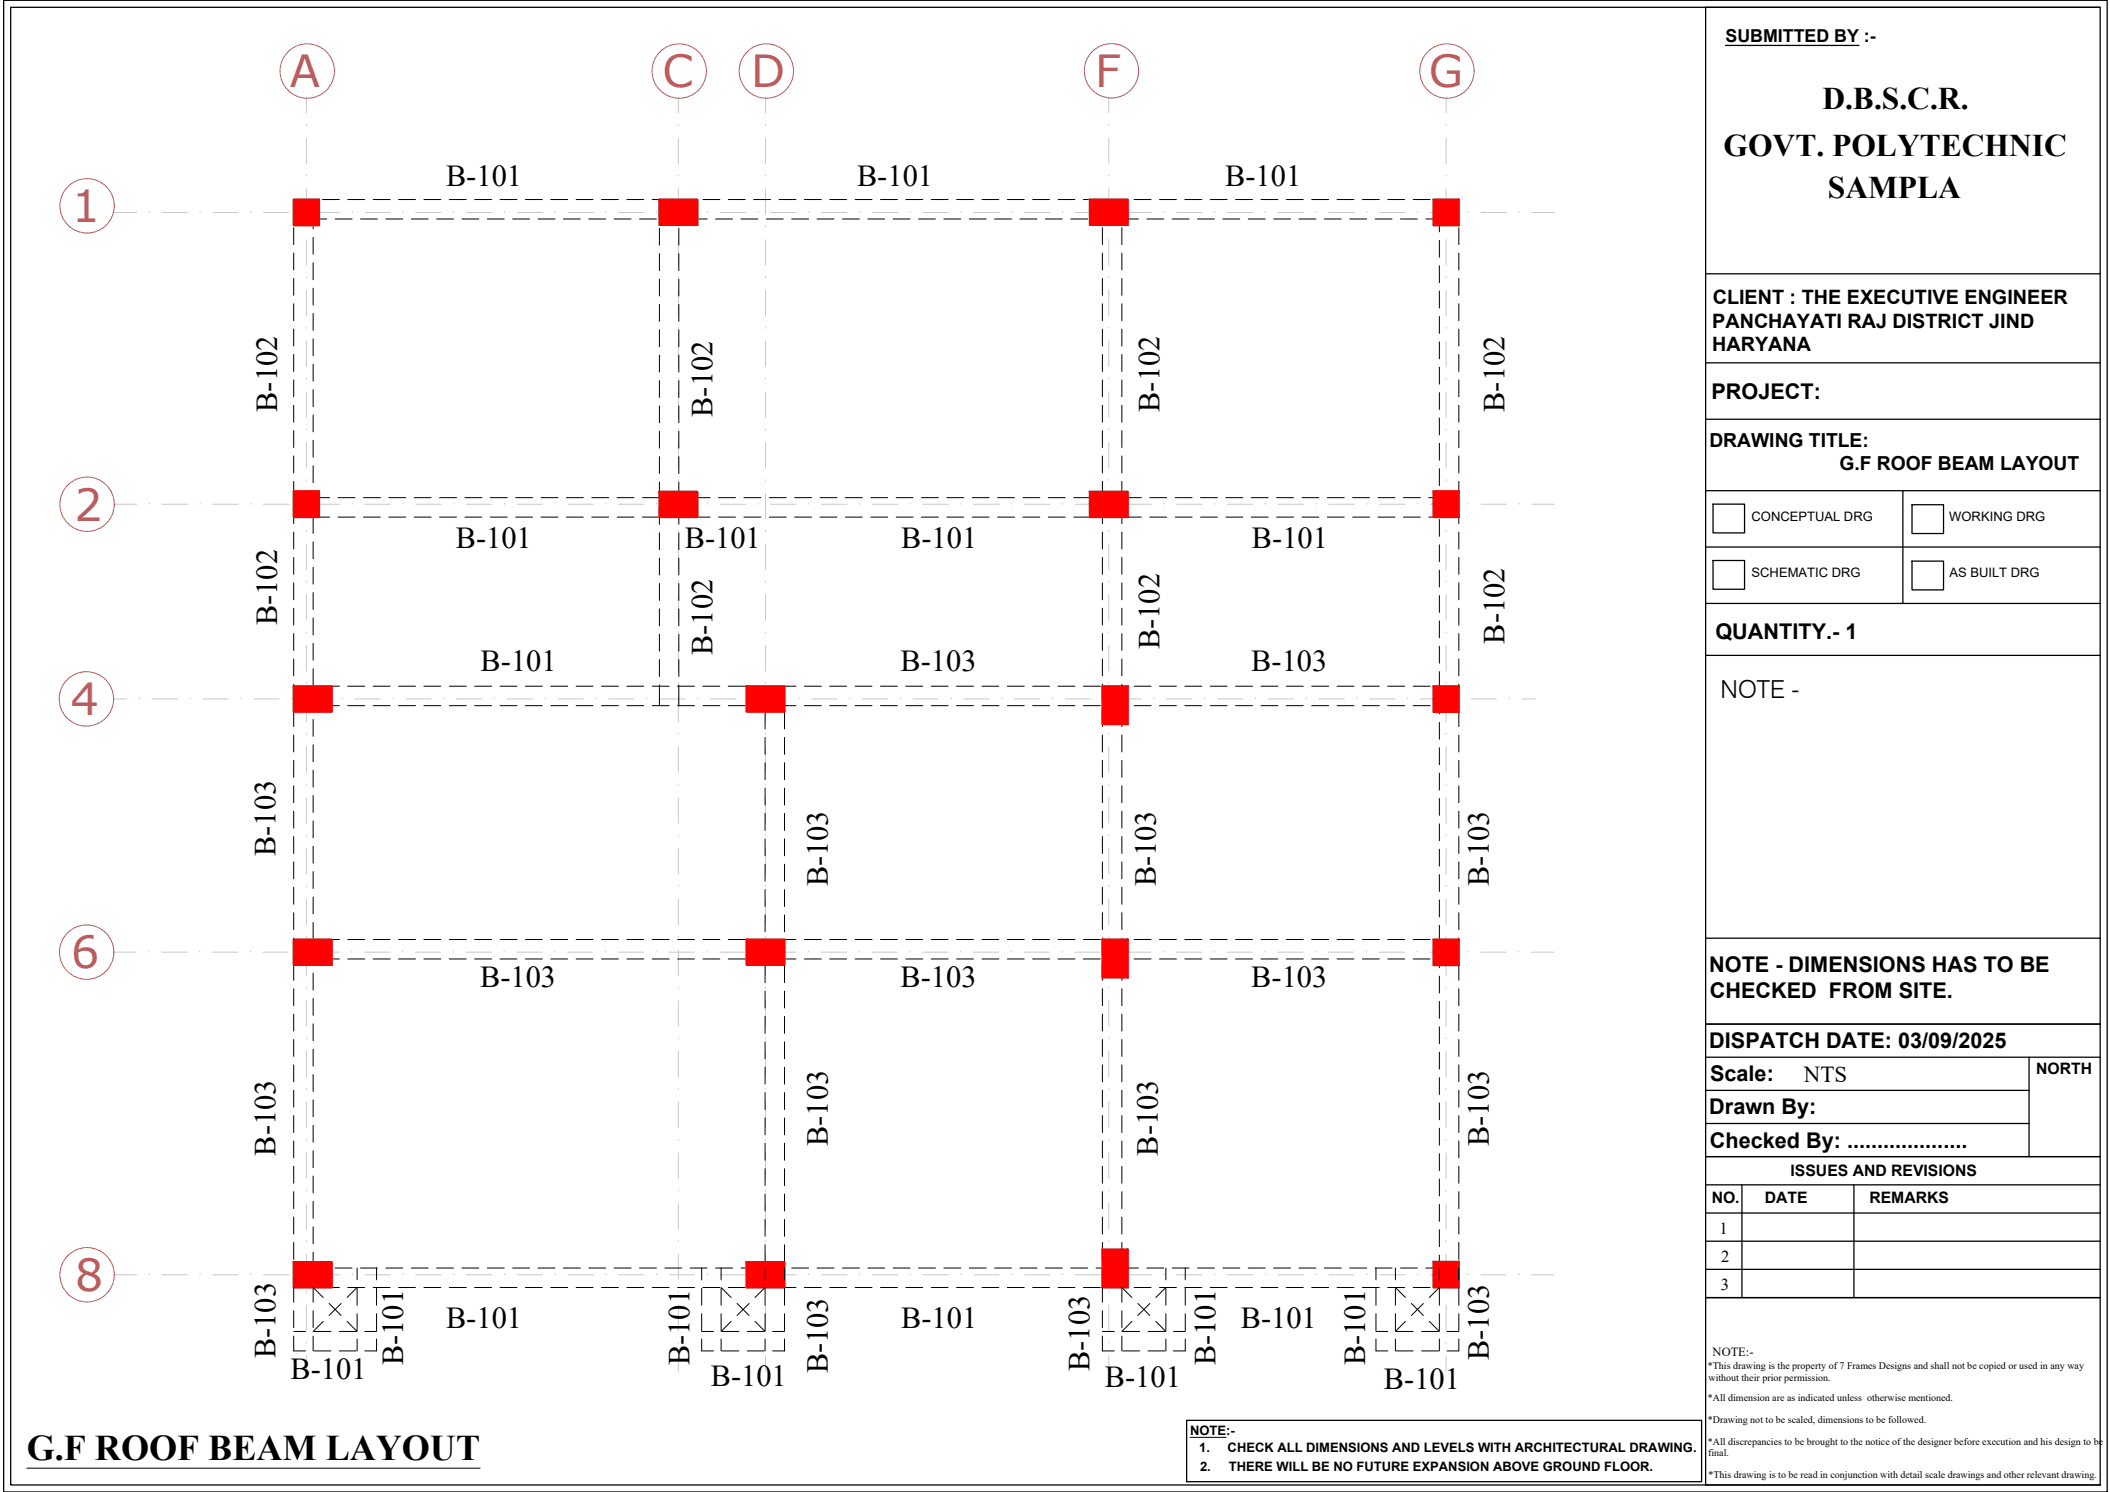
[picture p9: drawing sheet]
<svg xmlns="http://www.w3.org/2000/svg" width="420mm" height="297mm" viewBox="0 0 420 297" stroke-linecap="round" stroke-linejoin="round" font-family="sans-serif">
<defs><g id="words">
<g font-size="8.8" fill="#b85c5c">
<text x="57.7" y="17.3">A</text>
<text x="131.9" y="17.4">C</text>
<text x="149.6" y="17.3">D</text>
<text x="218" y="17.2">F</text>
<text x="284.5" y="17.4">G</text>
<text x="14.3" y="44.1">1</text>
<text x="14.8" y="103.6">2</text>
<text x="14.1" y="142.3">4</text>
<text x="14.2" y="192.8">6</text>
<text x="15" y="257.1">8</text>
</g>
<text font-size="7.2" x="5.3" y="290.8">G.F ROOF BEAM LAYOUT</text>
<g font-size="6.3">
<text x="362.9" y="21.6">D.B.S.C.R.</text>
<text x="343.2" y="31.1">GOVT. POLYTECHNIC</text>
<text x="364" y="39.5">SAMPLA</text>
</g>
<g font-size="6.1">
<text x="88.8" y="37">B-101</text>
<text x="170.7" y="37">B-101</text>
<text x="244" y="37">B-101</text>
<text x="55.2" y="82" transform="rotate(-90 55.2 82)">B-102</text>
<text x="141.9" y="83" transform="rotate(-90 141.9 83)">B-102</text>
<text x="230.9" y="82" transform="rotate(-90 230.9 82)">B-102</text>
<text x="299.6" y="82" transform="rotate(-90 299.6 82)">B-102</text>
<text x="90.8" y="109.2">B-101</text>
<text x="136.3" y="109.2">B-101</text>
<text x="179.4" y="109.2">B-101</text>
<text x="249.3" y="109.2">B-101</text>
<text x="55.2" y="124.5" transform="rotate(-90 55.2 124.5)">B-102</text>
<text x="141.9" y="130.4" transform="rotate(-90 141.9 130.4)">B-102</text>
<text x="230.9" y="129.3" transform="rotate(-90 230.9 129.3)">B-102</text>
<text x="299.6" y="128.1" transform="rotate(-90 299.6 128.1)">B-102</text>
<text x="95.7" y="133.5">B-101</text>
<text x="179.3" y="133.5">B-103</text>
<text x="249.2" y="133.5">B-103</text>
<text x="54.9" y="170.5" transform="rotate(-90 54.9 170.5)">B-103</text>
<text x="164.8" y="176.5" transform="rotate(-90 164.8 176.5)">B-103</text>
<text x="230.2" y="176.5" transform="rotate(-90 230.2 176.5)">B-103</text>
<text x="296.5" y="176.5" transform="rotate(-90 296.5 176.5)">B-103</text>
<text x="95.6" y="196.6">B-103</text>
<text x="179.3" y="196.6">B-103</text>
<text x="249.2" y="196.6">B-103</text>
<text x="54.9" y="230" transform="rotate(-90 54.9 230)">B-103</text>
<text x="164.8" y="228.2" transform="rotate(-90 164.8 228.2)">B-103</text>
<text x="230.6" y="230" transform="rotate(-90 230.6 230)">B-103</text>
<text x="296.5" y="228.2" transform="rotate(-90 296.5 228.2)">B-103</text>
<text x="88.8" y="264.3">B-101</text>
<text x="179.4" y="264.3">B-101</text>
<text x="247.1" y="264.3">B-101</text>
<text x="54.9" y="270.4" transform="rotate(-90 54.9 270.4)">B-103</text>
<text x="57.8" y="274.5">B-101</text>
<text x="80.3" y="271.8" transform="rotate(-90 80.3 271.8)">B-101</text>
<text x="137.3" y="271.8" transform="rotate(-90 137.3 271.8)">B-101</text>
<text x="141.5" y="275.9">B-101</text>
<text x="164.8" y="273.4" transform="rotate(-90 164.8 273.4)">B-103</text>
<text x="217" y="273" transform="rotate(-90 217 273)">B-103</text>
<text x="242" y="271.8" transform="rotate(-90 242 271.8)">B-101</text>
<text x="271.8" y="271.8" transform="rotate(-90 271.8 271.8)">B-101</text>
<text x="296.5" y="270.8" transform="rotate(-90 296.5 270.8)">B-103</text>
<text x="220" y="276.1">B-101</text>
<text x="275.6" y="276.6">B-101</text>
</g>
<text font-size="4.9" x="342.6" y="138.9">NOTE -</text>
<text font-size="4.6" x="359.2" y="215.5">NTS</text>
<g font-size="4.3">
<text x="340.8" y="79.4">PROJECT:</text>
<text x="341.6" y="127.3">QUANTITY.- 1</text>
<text x="340.4" y="193.4">NOTE - DIMENSIONS HAS TO BE</text>
<text x="340.5" y="198.6">CHECKED FROM SITE.</text>
<text x="340.4" y="208.7">DISPATCH DATE: 03/09/2025</text>
<text x="340.5" y="215.3">Scale:</text>
<text x="340.4" y="221.8">Drawn By:</text>
<text x="340.5" y="228.5">Checked By: ....................</text>
</g>
<g font-size="3.9">
<text x="341" y="65.2">PANCHAYATI RAJ DISTRICT JIND</text>
<text x="341" y="60.5">CLIENT : THE EXECUTIVE ENGINEER</text>
<text x="341" y="69.9">HARYANA</text>
</g>
<g font-size="3.8">
<text x="340.4" y="88.9">DRAWING TITLE:</text>
<text x="366.3" y="93.6">G.F ROOF BEAM LAYOUT</text>
</g>
<text font-size="3.5" x="343.6" y="8.3">SUBMITTED BY :-</text>
<g font-size="3.3">
<text x="342.4" y="245.6">1</text>
<text x="342.7" y="251.3">2</text>
<text x="342.7" y="256.9">3</text>
</g>
<g font-size="3.1">
<text x="405.5" y="213.9">NORTH</text>
<text x="340.8" y="239.6">NO.</text>
<text x="351.4" y="239.5">DATE</text>
<text x="356.6" y="234">ISSUES AND REVISIONS</text>
<text x="372.2" y="239.6">REMARKS</text>
</g>
<g font-size="2.6">
<text x="348.8" y="103.6">CONCEPTUAL DRG</text>
<text x="388.2" y="103.6">WORKING DRG</text>
<text x="348.8" y="114.9">SCHEMATIC DRG</text>
<text x="388.2" y="114.9">AS BUILT DRG</text>
<text x="237" y="285.6">NOTE:-</text>
<text x="238.8" y="289.1">1.</text>
<text x="239" y="292.8">2.</text>
<text x="244.5" y="289.1">CHECK ALL DIMENSIONS AND LEVELS WITH ARCHITECTURAL DRAWING.</text>
<text x="244.7" y="292.8">THERE WILL BE NO FUTURE EXPANSION ABOVE GROUND FLOOR.</text>
</g>
<text font-size="2.5" x="341" y="270">NOTE:-</text>
<g font-size="2">
<text x="340.1" y="272.6">*This drawing is the property of 7 Frames Designs and shall not be copied or used in any way</text>
<text x="340.2" y="274.8">without their prior permission.</text>
<text x="340.1" y="279">*All dimension are as indicated unless otherwise mentioned.</text>
<text x="340.1" y="283.3">*Drawing not to be scaled, dimensions to be followed.</text>
<text x="340.1" y="287.7">*All discrepancies to be brought to the notice of the designer before execution and his design to be</text>
<text x="340.1" y="289.9">final.</text>
<text x="340.2" y="294.2">*This drawing is to be read in conjunction with detail scale drawings and other relevant drawing.</text>
</g>
</g></defs>
<!-- layer: grid -->
<g fill="none" stroke="#c7c8ca" stroke-width=".2">
<path d="M61 19.4v3.1M135.1 19.4v3.1M152.4 19.4v3.1M220.8 19.4v3M288 19.4v3.1M61 25h.1M61 35.1h.1M61 27.5v5.1M61 37.6v5.1M135.1 25h.1M135.1 35.1h.1M135.1 27.5v5.1"/>
<path d="M135.1 37.6v5.1M152.4 25h.1M152.4 35.1h.1M152.4 27.5v5.1M152.4 37.6v5.1M220.8 24.9h.1M220.8 35h.1M220.8 27.5v5M220.8 37.6v5M288 25h.1M288 35.1h.1M288 27.5v5.1"/>
<path d="M288 37.6v5.1M22.8 42.3h4.4M29.7 42.3h.1M32.3 42.3h5M39.8 42.3h.1M42.4 42.3h5M49.9 42.3h.1M52.5 42.3h5M60 42.3h.1M61 45.2h.1M61 55.3h.1M61 47.7v5.1"/>
<path d="M61 57.8v5.1M62.6 42.3h5M70.1 42.3h.1M72.7 42.3h5M80.3 42.3h.1M82.8 42.3h5M90.3 42.3h.1M92.9 42.3h5M100.5 42.3h.1M103 42.3h5M110.6 42.3h.1M113.1 42.3h5"/>
<path d="M120.7 42.3h.1M123.2 42.3h5M130.8 42.3h.1M133.3 42.3h5M135.1 45.2h.1M135.1 55.3h.1M135.1 47.7v5.1M135.1 57.8v5.1M140.9 42.3h.1M143.4 42.3h5M151 42.3h.1M152.4 45.2h.1"/>
<path d="M152.4 55.3h.1M152.4 47.7v5.1M152.4 57.8v5.1M153.5 42.3h5M161.1 42.3h.1M163.6 42.3h5M171.2 42.3h.1M173.7 42.3h5M181.3 42.3h.1M183.8 42.3h5M191.4 42.3h.1M193.9 42.3h5"/>
<path d="M201.5 42.3h.1M204 42.3h5.1M211.6 42.3h.1M214.1 42.3h5M220.8 45.1h.1M220.8 55.3h.1M220.8 47.7v5M220.8 57.8v5M221.7 42.3h.1M224.2 42.3h5.1M231.8 42.3h.1M234.3 42.3h5.1"/>
<path d="M241.9 42.3h.1M244.4 42.3h5.1M252 42.3h.1M254.5 42.3h5.1M262.1 42.3h.1M264.6 42.3h5.1M272.2 42.3h.1M274.7 42.3h5.1M282.3 42.3h.1M284.8 42.3h5.1M288 45.2h.1M288 55.3h.1"/>
<path d="M288 47.7v5.1M288 57.8v5.1M292.4 42.3h.1M294.9 42.3h5.1M302.5 42.3h.1M305 42.3h4.5M61 65.4h.1M61 75.5h.1M61 67.9v5.1M61 78v5.1M135.1 65.4h.1M135.1 75.5h.1"/>
<path d="M135.1 67.9v5.1M135.1 78v5.1M152.4 65.4h.1M152.4 75.5h.1M152.4 67.9v5.1M152.4 78v5.1M220.8 65.3h.1M220.8 75.5h.1M220.8 67.9v5M220.8 78v5M288 65.4h.1M288 75.5h.1"/>
<path d="M288 67.9v5.1M288 78v5.1M61 85.6h.1M61 95.7h.1M61 88.1v5.1M61 98.2v5.1M135.1 85.6h.1M135.1 95.7h.1M135.1 88.1v5.1M135.1 98.2v5.1M152.4 85.6h.1M152.4 95.7h.1"/>
<path d="M152.4 88.1v5.1M152.4 98.2v5.1M220.8 85.6h.1M220.8 95.7h.1M220.8 88.1v5M220.8 98.2v5M288 85.6h.1M288 95.7h.1M288 88.1v5.1M288 98.2v5.1M22.8 100.4h4.4M29.7 100.4h.1"/>
<path d="M32.3 100.4h5M39.8 100.4h.1M42.4 100.4h5M49.9 100.4h.1M52.5 100.4h5M60 100.4h.1M61 105.8h.1M61 115.9h.1M61 108.3v5.1M61 118.4v5.1M62.6 100.4h5M70.1 100.4h.1"/>
<path d="M72.7 100.4h5M80.3 100.4h.1M82.8 100.4h5M90.3 100.4h.1M92.9 100.4h5M100.5 100.4h.1M103 100.4h5M110.6 100.4h.1M113.1 100.4h5M120.7 100.4h.1M123.2 100.4h5M130.8 100.4h.1"/>
<path d="M133.3 100.4h5M135.1 105.8h.1M135.1 115.9h.1M135.1 108.3v5.1M135.1 118.4v5.1M140.9 100.4h.1M143.4 100.4h5M151 100.4h.1M152.4 105.8h.1M152.4 115.9h.1M152.4 108.3v5.1M152.4 118.4v5.1"/>
<path d="M153.5 100.4h5M161.1 100.4h.1M163.6 100.4h5M171.2 100.4h.1M173.7 100.4h5M181.3 100.4h.1M183.8 100.4h5M191.4 100.4h.1M193.9 100.4h5M201.5 100.4h.1M204 100.4h5.1M211.6 100.4h.1"/>
<path d="M214.1 100.4h5M220.8 105.8h.1M220.8 115.9h.1M220.8 108.3v5M220.8 118.4v5M221.7 100.4h.1M224.2 100.4h5.1M231.8 100.4h.1M234.3 100.4h5.1M241.9 100.4h.1M244.4 100.4h5.1M252 100.4h.1"/>
<path d="M254.5 100.4h5.1M262.1 100.4h.1M264.6 100.4h5.1M272.2 100.4h.1M274.7 100.4h5.1M282.3 100.4h.1M284.8 100.4h5.1M288 105.8h.1M288 115.9h.1M288 108.3v5.1M288 118.4v5.1M292.4 100.4h.1"/>
<path d="M294.9 100.4h5.1M302.5 100.4h.1M305 100.4h4.5M22.6 139.1h2.7M27.8 139.1h.1M30.3 139.1h5.1M37.9 139.1h.1M40.4 139.1h5.1M48 139.1h.1M50.5 139.1h5.1M58.1 139.1h.1M60.6 139.1h5.1"/>
<path d="M61 126h.1M61 136.1h.1M61 128.5v5.1M61 138.6v5.1M68.2 139.1h.1M70.7 139.1h5.1M78.3 139.1h.1M80.8 139.1h5.1M88.4 139.1h.1M90.9 139.1h5.1M98.5 139.1h.1M101 139.1h5.1"/>
<path d="M108.6 139.1h.1M111.1 139.1h5.1M118.7 139.1h.1M121.2 139.1h5.1M128.8 139.1h.1M131.3 139.1h5.1M135.1 126h.1M135.1 136.1h.1M135.1 128.5v5.1M135.1 138.6v5.1M138.9 139.1h.1M141.4 139.1h5.1"/>
<path d="M149 139.1h.1M151.5 139.1h5.1M152.4 126h.1M152.4 136.1h.1M152.4 128.5v5.1M152.4 138.6v5.1M159.1 139.1h.1M161.6 139.1h5.1M169.2 139.1h.1M171.7 139.1h5.1M179.3 139.1h.1M181.8 139.1h5.1"/>
<path d="M189.4 139.1h.1M191.9 139.1h5.1M199.5 139.1h.1M202 139.1h5.1M209.6 139.1h.1M212.1 139.1h5.1M219.7 139.1h.1M220.8 126h.1M220.8 136.1h.1M220.8 128.5v5M220.8 138.6v5M222.2 139.1h5.1"/>
<path d="M229.8 139.1h.1M232.3 139.1h5.1M239.9 139.1h.1M242.4 139.1h5.1M250 139.1h.1M252.5 139.1h5.1M260.1 139.1h.1M262.6 139.1h5.1M270.2 139.1h.1M272.7 139.1h5.1M280.3 139.1h.1M282.9 139.1h5"/>
<path d="M288 126h.1M288 136.1h.1M288 128.5v5.1M288 138.6v5.1M290.4 139.1h.1M292.9 139.1h5.1M300.5 139.1h.1M303 139.1h2.7M61 146.2h.1M61 156.3h.1M61 148.7v5.1M61 158.8v5.1"/>
<path d="M135.1 146.2h.1M135.1 156.3h.1M135.1 148.7v5.1M135.1 158.8v5.1M152.4 146.2h.1M152.4 156.3h.1M152.4 148.7v5.1M152.4 158.8v5.1M220.8 146.2h.1M220.8 156.3h.1M220.8 148.7v5M220.8 158.8v5"/>
<path d="M288 146.2h.1M288 156.3h.1M288 148.7v5.1M288 158.8v5.1M61 166.4h.1M61 176.5h.1M61 168.9v5.1M61 179v5.1M135.1 166.4h.1M135.1 176.5h.1M135.1 168.9v5.1M135.1 179v5.1"/>
<path d="M152.4 166.4h.1M152.4 176.5h.1M152.4 168.9v5.1M152.4 179v5.1M220.8 166.4h.1M220.8 176.5h.1M220.8 168.9v5M220.8 179v5M288 166.4h.1M288 176.5h.1M288 168.9v5.1M288 179v5.1"/>
<path d="M22.7 189.6h4.4M29.7 189.6h.1M32.2 189.6h5M39.8 189.6h.1M42.3 189.6h5M49.9 189.6h.1M52.4 189.6h5M60 189.6h.1M61 186.6h.1M61 196.7h.1M61 189.1v5.1M61 199.2v5.1"/>
<path d="M62.5 189.6h5M70.1 189.6h.1M72.6 189.6h5M80.2 189.6h.1M82.7 189.6h5M90.3 189.6h.1M92.8 189.6h5M100.4 189.6h.1M102.9 189.6h5.1M110.5 189.6h.1M113 189.6h5M120.6 189.6h.1"/>
<path d="M123.1 189.6h5.1M130.7 189.6h.1M133.2 189.6h5.1M135.1 186.6h.1M135.1 196.7h.1M135.1 189.1v5.1M135.1 199.2v5.1M140.8 189.6h.1M143.3 189.6h5.1M150.9 189.6h.1M152.4 186.6h.1M152.4 196.7h.1"/>
<path d="M152.4 189.1v5.1M152.4 199.2v5.1M153.4 189.6h5.1M161 189.6h.1M163.5 189.6h5.1M171.1 189.6h.1M173.6 189.6h5.1M181.2 189.6h.1M183.7 189.6h5.1M191.3 189.6h.1M193.8 189.6h5.1M201.4 189.6h.1"/>
<path d="M203.9 189.6h5.1M211.5 189.6h.1M214 189.6h5.1M220.8 186.6h.1M220.8 196.7h.1M220.8 189.1v5M220.8 199.2v5M221.6 189.6h.1M224.1 189.6h5.1M231.7 189.6h.1M234.2 189.6h5.1M241.8 189.6h.1"/>
<path d="M244.3 189.6h5.1M251.9 189.6h.1M254.4 189.6h5.1M262 189.6h.1M264.5 189.6h5.1M272.1 189.6h.1M274.6 189.6h5.1M282.2 189.6h.1M284.7 189.6h5.1M288 186.6h.1M288 196.7h.1M288 189.1v5.1"/>
<path d="M288 199.2v5.1M292.3 189.6h.1M294.8 189.6h5.1M302.4 189.6h.1M304.9 189.6h4.5M61 206.8h.1M61 216.9h.1M61 209.3v5.1M61 219.4v5.1M135.1 206.8h.1M135.1 216.9h.1M135.1 209.3v5.1"/>
<path d="M135.1 219.4v5.1M152.4 206.8h.1M152.4 216.9h.1M152.4 209.3v5.1M152.4 219.4v5.1M220.8 206.8h.1M220.8 216.9h.1M220.8 209.3v5.1M220.8 219.4v5M288 206.8h.1M288 216.9h.1M288 209.3v5.1"/>
<path d="M288 219.4v5.1M61 227h.1M61 237.1h.1M61 229.5v5.1M61 239.6v5.1M135.1 227h.1M135.1 237.1h.1M135.1 229.5v5.1M135.1 239.6v5.1M152.4 227h.1M152.4 237.1h.1M152.4 229.5v5.1"/>
<path d="M152.4 239.6v5.1M220.8 227h.1M220.8 237.1h.1M220.8 229.5v5.1M220.8 239.6v5.1M288 227h.1M288 237.1h.1M288 229.5v5.1M288 239.6v5.1M22.8 253.8h4.4M29.7 253.8h.1M32.3 253.8h5"/>
<path d="M39.8 253.8h.1M42.4 253.8h5M49.9 253.8h.1M52.5 253.8h5M60 253.8h.1M61 247.2h.1M61 257.3h.1M61 249.7v5.1M61 259.8v5.1M62.6 253.8h5M70.1 253.8h.1M72.7 253.8h5"/>
<path d="M80.3 253.8h.1M82.8 253.8h5M90.3 253.8h.1M92.9 253.8h5M100.5 253.8h.1M103 253.8h5M110.6 253.8h.1M113.1 253.8h5M120.7 253.8h.1M123.2 253.8h5M130.8 253.8h.1M133.3 253.8h5"/>
<path d="M135.1 247.2h.1M135.1 257.3h.1M135.1 249.7v5.1M135.1 259.8v5.1M140.9 253.8h.1M143.4 253.8h5M151 253.8h.1M152.4 247.2h.1M152.4 257.3h.1M152.4 249.7v5.1M152.4 259.8v5.1M153.5 253.8h5"/>
<path d="M161.1 253.8h.1M163.6 253.8h5M171.2 253.8h.1M173.7 253.8h5M181.3 253.8h.1M183.8 253.8h5M191.4 253.8h.1M193.9 253.8h5M201.5 253.8h.1M204 253.8h5.1M211.6 253.8h.1M214.1 253.8h5"/>
<path d="M220.8 247.2h.1M220.8 257.3h.1M220.8 249.7v5.1M220.8 259.8v5.1M221.7 253.8h.1M224.2 253.8h5.1M231.8 253.8h.1M234.3 253.8h5.1M241.9 253.8h.1M244.4 253.8h5.1M252 253.8h.1M254.5 253.8h5.1"/>
<path d="M262.1 253.8h.1M264.6 253.8h5.1M272.2 253.8h.1M274.7 253.8h5.1M282.3 253.8h.1M284.8 253.8h5.1M288 247.2h.1M288 257.3h.1M288 249.7v5.1M288 259.8v5.1M292.4 253.8h.1M294.9 253.8h5.1"/>
<path d="M302.5 253.8h.1M305 253.8h4.5M61 267.4h.1M61 269.9v3.1M135.1 267.4h.1M135.1 269.9v3.1M152.4 267.4h.1M152.4 269.9v3.1M220.8 267.4h.1M220.8 269.9v3.1M288 267.4h.1M288 269.9v3.1"/>
</g>
<g fill="none" stroke="#b85c5c" stroke-width=".2">
<circle cx="61.2" cy="14.1" r="5.4"/>
<circle cx="135.2" cy="14.1" r="5.4"/>
<circle cx="152.6" cy="14.1" r="5.4"/>
<circle cx="221.3" cy="14.1" r="5.4"/>
<circle cx="288.1" cy="14.1" r="5.4"/>
<circle cx="17.3" cy="41" r="5.4"/>
<circle cx="17.3" cy="100.4" r="5.4"/>
<circle cx="17.2" cy="139.1" r="5.4"/>
<circle cx="17.3" cy="189.6" r="5.4"/>
<circle cx="17.3" cy="253.8" r="5.4"/>
</g>
<!-- layer: 0 -->
<g fill="none" stroke="#000" stroke-width=".2">
<path d="M62.5 39.7h-4v3.9M64.2 39.7h3.4M69.3 39.7h3.3M74.3 39.7h3.4M79.4 39.7h3.3M84.4 39.7h3.4M89.5 39.7h3.3M94.5 39.7h3.4M99.6 39.7h3.3M104.6 39.7h3.4M109.7 39.7h3.3M114.7 39.7h3.4"/>
<path d="M119.8 39.7h3.3M124.8 39.7h3.4M129.9 39.7h3.3M131.3 39.7v4.1M134.9 39.7h3.4M135.2 39.7v4.1M140 39.7h3.3M145 39.7h3.4M150.1 39.7h3.3M155.1 39.7h3.4M160.2 39.7h3.3M165.2 39.7h3.4"/>
<path d="M170.3 39.7h3.3M175.3 39.7h3.4M180.4 39.7h3.3M185.4 39.7h3.4M190.5 39.7h3.3M195.5 39.7h3.4M200.6 39.7h3.4M205.6 39.7h3.4M210.7 39.7h3.3M215.7 39.7h3.4M219.5 39.7v3.9M220.8 39.7h3.4"/>
<path d="M223.4 39.7v3.9M225.8 39.7h3.4M230.9 39.7h3.4M235.9 39.7h3.4M241 39.7h3.4M246 39.7h3.4M251.1 39.7h3.4M256.1 39.7h3.4M261.2 39.7h3.4M266.2 39.7h3.4M271.3 39.7h3.4M276.3 39.7h3.4"/>
<path d="M281.4 39.7h3.4M286.4 39.7h4.1v3.9M58.5 45.3v3.4M58.5 50.4v3.3M58.5 55.4v3.4M62.4 47.3v3.3M62.4 52.3v3.4M62.4 57.4v3.3M65.1 43.6h-2.7v2M66.7 43.6h3.4M71.8 43.6h3.4M76.8 43.6h3.4"/>
<path d="M81.9 43.6h3.4M86.9 43.6h3.4M92 43.6h3.4M97 43.6h3.4M102.1 43.6h3.4M107.1 43.6h3.4M112.2 43.6h3.4M117.2 43.6h3.4M122.3 43.6h3.4M127.3 43.6h3.4M131.3 45.5v3.3M131.3 50.5v3.4"/>
<path d="M131.3 55.6v3.3M132.4 43.6h3.4M135.2 45.5v3.3M135.2 50.5v3.4M135.2 55.6v3.3M137.4 43.6h3.4M142.5 43.6h3.4M147.6 43.6h3.3M152.6 43.6h3.4M157.6 43.6h3.4M162.7 43.6h3.4M167.8 43.6h3.3"/>
<path d="M172.8 43.6h3.4M177.9 43.6h3.3M182.9 43.6h3.4M188 43.6h3.3M193 43.6h3.4M198.1 43.6h3.3M203.1 43.6h3.4M208.2 43.6h3.3M213.2 43.6h3.4M218.3 43.6h3.3M219.5 45.3v3.4M219.5 50.4v3.3"/>
<path d="M219.5 55.4v3.4M223.3 43.6h3.4M223.4 45.3v3.4M223.4 50.4v3.3M223.4 55.4v3.4M228.4 43.6h3.3M233.4 43.6h3.4M238.5 43.6h3.3M243.5 43.6h3.4M248.6 43.6h3.3M253.6 43.6h3.4M258.7 43.6h3.3"/>
<path d="M263.7 43.6h3.4M268.8 43.6h3.3M273.8 43.6h3.4M278.9 43.6h3.3M283.9 43.6h2.7v2.6M286.6 47.9v3.3M286.6 52.9v3.4M286.6 58v3.3M290.5 45.3v3.4M290.5 50.4v3.3M290.5 55.4v3.4M58.5 60.5v3.3"/>
<path d="M58.5 65.5v3.4M58.5 70.6v3.4M58.5 75.6v3.4M62.4 62.4v3.4M62.4 67.5v3.3M62.4 72.5v3.4M62.4 77.6v3.3M131.3 60.6v3.4M131.3 65.7v3.3M131.3 70.7v3.4M131.3 75.8v3.3M135.2 60.6v3.4"/>
<path d="M135.2 65.7v3.3M135.2 70.7v3.4M135.2 75.8v3.3M219.5 60.5v3.3M219.5 65.5v3.4M219.5 70.6v3.4M219.5 75.6v3.4M223.4 60.5v3.3M223.4 65.5v3.4M223.4 70.6v3.4M223.4 75.6v3.4M286.6 63v3.4"/>
<path d="M286.6 68.1v3.3M286.6 73.1v3.4M286.6 78.2v3.3M290.5 60.5v3.3M290.5 65.5v3.4M290.5 70.6v3.4M290.5 75.6v3.4M58.5 99.1h2.1M58.5 80.7v3.3M58.5 85.7v3.4M58.5 90.8v3.4M58.5 95.8v3.4"/>
<path d="M62.3 99.1h3.3M62.4 82.6v3.4M62.4 87.7v3.3M62.4 92.7v3.4M62.4 97.8v3.3M67.3 99.1h3.4M72.4 99.1h3.3M77.4 99.1h3.4M82.5 99.1h3.3M87.5 99.1h3.4M92.6 99.1h3.3M97.6 99.1h3.4"/>
<path d="M102.7 99.1h3.3M107.7 99.1h3.4M112.8 99.1h3.4M117.8 99.1h3.4M122.9 99.1h3.3M127.9 99.1h3.4M131.3 80.8v3.4M131.3 85.9v3.3M131.3 90.9v3.4M131.3 96v3.3M133 99.1h3.4M135.2 80.8v3.4"/>
<path d="M135.2 85.9v3.3M135.2 90.9v3.4M135.2 96v3.3M138 99.1h3.4M143.1 99.1h3.4M148.1 99.1h3.4M153.2 99.1h3.4M158.2 99.1h3.4M163.3 99.1h3.4M168.3 99.1h3.4M173.4 99.1h3.4M178.4 99.1h3.4"/>
<path d="M183.5 99.1h3.4M188.5 99.1h3.4M193.6 99.1h3.4M198.6 99.1h3.4M203.7 99.1h3.4M208.7 99.1h3.4M213.8 99.1h3.4M218.9 99.1h3.3M219.5 80.7v3.3M219.5 85.7v3.4M219.5 90.8v3.4M219.5 95.8v3.4"/>
<path d="M223.4 80.7v3.3M223.4 85.7v3.4M223.4 90.8v3.4M223.4 95.8v3.4M223.9 99.1h3.4M228.9 99.1h3.4M234 99.1h3.4M239.1 99.1h3.3M244.1 99.1h3.4M249.2 99.1h3.3M254.2 99.1h3.4M259.3 99.1h3.3"/>
<path d="M264.3 99.1h3.4M269.4 99.1h3.3M274.4 99.1h3.4M279.5 99.1h3.3M284.5 99.1h2.1M286.6 83.2v3.4M286.6 88.3v3.3M286.6 93.3v3.4M286.6 98.4v3.3M290.5 80.7v3.3M290.5 85.7v3.4M290.5 90.8v3.4"/>
<path d="M290.5 95.8v3.4M58.5 103h2.1M58.5 100.9v3.4M58.5 105.9v3.4M58.5 111v3.3M58.5 116v3.4M62.3 103h3.3M62.4 102.8v3.4M62.4 107.9v3.3M62.4 112.9v3.4M62.4 118v3.3M67.3 103h3.4"/>
<path d="M72.4 103h3.3M77.4 103h3.4M82.5 103h3.3M87.5 103h3.4M92.6 103h3.3M97.6 103h3.4M102.7 103h3.3M107.7 103h3.4M112.8 103h3.4M117.8 103h3.4M122.9 103h3.3M127.9 103h3.4"/>
<path d="M131.3 101v3.4M131.3 106.1v3.3M131.3 111.1v3.4M131.3 116.2v3.3M133 103h3.4M135.2 101v3.4M135.2 106.1v3.3M135.2 111.1v3.4M135.2 116.2v3.3M138 103h3.4M143.1 103h3.4M148.1 103h3.4"/>
<path d="M153.2 103h3.4M158.2 103h3.4M163.3 103h3.4M168.3 103h3.4M173.4 103h3.4M178.4 103h3.4M183.5 103h3.4M188.5 103h3.4M193.6 103h3.4M198.6 103h3.4M203.7 103h3.4M208.7 103h3.4"/>
<path d="M213.8 103h3.4M218.9 103h3.3M219.5 100.9v3.4M219.5 105.9v3.4M219.5 111v3.3M219.5 116v3.4M223.4 100.9v3.4M223.4 105.9v3.4M223.4 111v3.3M223.4 116v3.4M223.9 103h3.4M228.9 103h3.4"/>
<path d="M234 103h3.4M239.1 103h3.3M244.1 103h3.4M249.2 103h3.3M254.2 103h3.4M259.3 103h3.3M264.3 103h3.4M269.4 103h3.3M274.4 103h3.4M279.5 103h3.3M284.5 103h2.1M286.6 103.4v3.4"/>
<path d="M286.6 108.5v3.3M286.6 113.5v3.4M286.6 118.6v3.3M290.5 100.9v3.4M290.5 105.9v3.4M290.5 111v3.3M290.5 116v3.4M58.5 136.6h4M58.5 121.1v3.4M58.5 126.1v3.4M58.5 131.2v3.4M58.5 136.2v3.4"/>
<path d="M62.4 123v3.4M62.4 128.1v3.3M62.4 133.1v3.4M62.4 138.2v3.3M64.2 136.6h3.4M69.3 136.6h3.3M74.3 136.6h3.4M79.4 136.6h3.3M84.4 136.6h3.4M89.5 136.6h3.3M94.5 136.6h3.4M99.6 136.6h3.3"/>
<path d="M104.6 136.6h3.4M109.7 136.6h3.3M114.7 136.6h3.4M119.8 136.6h3.3M124.8 136.6h3.4M129.9 136.6h3.3M131.3 121.2v3.4M131.3 126.3v3.3M131.3 131.3v3.4M131.3 136.4v4M134.9 136.6h3.4M135.2 121.2v3.4"/>
<path d="M135.2 126.3v3.3M135.2 131.3v3.4M135.2 136.4v4M140 136.6h3.3M145 136.6h3.4M150.1 136.6h3.3M152.3 136.6v3.5M155.1 136.6h3.4M156.2 136.6v3.5M160.2 136.6h3.3M165.2 136.6h3.4M170.3 136.6h3.3"/>
<path d="M175.3 136.6h3.4M180.4 136.6h3.3M185.4 136.6h3.4M190.5 136.6h3.3M195.5 136.6h3.4M200.6 136.6h3.4M205.6 136.6h3.4M210.7 136.6h3.3M215.7 136.6h3.4M219.5 121.1v3.4M219.5 126.1v3.4M219.5 131.2v3.4"/>
<path d="M219.5 136.2v3.4M220.8 136.6h3.4M223.4 121.1v3.4M223.4 126.1v3.4M223.4 131.2v3.4M223.4 136.2v3.4M225.8 136.6h3.4M230.9 136.6h3.4M235.9 136.6h3.4M241 136.6h3.4M246 136.6h3.4M251.1 136.6h3.4"/>
<path d="M256.1 136.6h3.4M261.2 136.6h3.4M266.2 136.6h3.4M271.3 136.6h3.4M276.3 136.6h3.4M281.4 136.6h3.4M286.4 136.6h4.1M286.6 123.6v3.4M286.6 128.7v3.3M286.6 133.7v3.4M286.6 138.8v3.3M290.5 121.1v3.4"/>
<path d="M290.5 126.1v3.4M290.5 131.2v3.4M290.5 136.2v3.4M58.5 140.5h4M58.5 141.3v3.4M58.5 146.3v3.4M58.5 151.4v3.4M58.5 156.4v3.4M62.4 143.2v3.4M62.4 148.3v3.3M62.4 153.3v3.4M62.4 158.4v3.4"/>
<path d="M64.2 140.5h3.4M69.3 140.5h3.3M74.3 140.5h3.4M79.4 140.5h3.3M84.4 140.5h3.4M89.5 140.5h3.3M94.5 140.5h3.4M99.6 140.5h3.3M104.6 140.5h3.4M109.7 140.5h3.3M114.7 140.5h3.4M119.8 140.5h3.3"/>
<path d="M124.8 140.5h3.4M129.9 140.5h3.3M134.9 140.5h3.4M140 140.5h3.3M145 140.5h3.4M150.1 140.5h3.3M152.3 141.7v3.4M152.3 146.8v3.4M152.3 151.9v3.3M152.3 156.9v3.4M155.1 140.5h3.4M156.2 141.7v3.4"/>
<path d="M156.2 146.8v3.4M156.2 151.9v3.3M156.2 156.9v3.4M160.2 140.5h3.3M165.2 140.5h3.4M170.3 140.5h3.3M175.3 140.5h3.4M180.4 140.5h3.3M185.4 140.5h3.4M190.5 140.5h3.3M195.5 140.5h3.4M200.6 140.5h3.4"/>
<path d="M205.6 140.5h3.4M210.7 140.5h3.3M215.7 140.5h3.4M219.5 141.3v3.4M219.5 146.3v3.4M219.5 151.4v3.4M219.5 156.4v3.4M220.8 140.5h3.4M223.4 141.3v3.4M223.4 146.3v3.4M223.4 151.4v3.4M223.4 156.4v3.4"/>
<path d="M225.8 140.5h3.4M230.9 140.5h3.4M235.9 140.5h3.4M241 140.5h3.4M246 140.5h3.4M251.1 140.5h3.4M256.1 140.5h3.4M261.2 140.5h3.4M266.2 140.5h3.4M271.3 140.5h3.4M276.3 140.5h3.4M281.4 140.5h3.4"/>
<path d="M286.4 140.5h4.1M286.6 143.8v3.4M286.6 148.9v3.3M286.6 153.9v3.4M286.6 159v3.3M290.5 141.3v3.4M290.5 146.3v3.4M290.5 151.4v3.4M290.5 156.4v3.4M58.5 161.5v3.4M58.5 166.5v3.4M58.5 171.6v3.4"/>
<path d="M58.5 176.6v3.4M62.4 163.4v3.4M62.4 168.5v3.3M62.4 173.5v3.4M62.4 178.6v3.3M152.3 162v3.3M152.3 167v3.4M152.3 172.1v3.3M152.3 177.1v3.4M156.2 162v3.3M156.2 167v3.4M156.2 172.1v3.3"/>
<path d="M156.2 177.1v3.4M219.5 161.5v3.4M219.5 166.5v3.4M219.5 171.6v3.4M219.5 176.6v3.4M223.4 161.5v3.4M223.4 166.5v3.4M223.4 171.6v3.4M223.4 176.6v3.4M286.6 164v3.4M286.6 169.1v3.3M286.6 174.1v3.4"/>
<path d="M286.6 179.2v3.3M290.5 161.5v3.4M290.5 166.5v3.4M290.5 171.6v3.4M290.5 176.6v3.4M58.5 181.7v3.4M58.5 186.7v3.4M58.5 191.8v3.4M58.5 196.8v3.4M58.5 187h4M58.5 190.9h4M62.4 183.6v3.4"/>
<path d="M62.4 188.7v3.4M62.4 193.7v3.4M62.4 198.8v3.3M64.2 187h3.4M64.2 190.9h3.4M69.3 187h3.3M69.3 190.9h3.3M74.3 187h3.4M74.3 190.9h3.4M79.4 187h3.3M79.4 190.9h3.3M84.4 187h3.4"/>
<path d="M84.4 190.9h3.4M89.5 187h3.3M89.5 190.9h3.3M94.5 187h3.4M94.5 190.9h3.4M99.6 187h3.3M99.6 190.9h3.3M104.6 187h3.4M104.6 190.9h3.4M109.7 187h3.3M109.7 190.9h3.3M114.7 187h3.4"/>
<path d="M114.7 190.9h3.4M119.8 187h3.3M119.8 190.9h3.3M124.8 187h3.4M124.8 190.9h3.4M129.9 187h3.3M129.9 190.9h3.3M134.9 187h3.4M134.9 190.9h3.4M140 187h3.3M140 190.9h3.3M145 187h3.4"/>
<path d="M145 190.9h3.4M150.1 187h3.3M150.1 190.9h3.3M152.3 182.2v3.3M152.3 187.2v3.4M152.3 192.3v3.3M152.3 197.3v3.4M155.1 187h3.4M155.1 190.9h3.4M156.2 182.2v3.3M156.2 187.2v3.4M156.2 192.3v3.3"/>
<path d="M156.2 197.3v3.4M160.2 187h3.3M160.2 190.9h3.3M165.2 187h3.4M165.2 190.9h3.4M170.3 187h3.3M170.3 190.9h3.3M175.3 187h3.4M175.3 190.9h3.4M180.4 187h3.3M180.4 190.9h3.3M185.4 187h3.4"/>
<path d="M185.4 190.9h3.4M190.5 187h3.3M190.5 190.9h3.3M195.5 187h3.4M195.5 190.9h3.4M200.6 187h3.4M200.6 190.9h3.4M205.6 187h3.4M205.6 190.9h3.4M210.7 187h3.3M210.7 190.9h3.3M215.7 187h3.4"/>
<path d="M215.7 190.9h3.4M219.5 181.7v3.4M219.5 186.7v3.4M219.5 191.8v3.4M219.5 196.8v3.4M220.8 187h3.4M220.8 190.9h3.4M223.4 181.7v3.4M223.4 186.7v3.4M223.4 191.8v3.4M223.4 196.8v3.4M225.8 187h3.4"/>
<path d="M225.8 190.9h3.4M230.9 187h3.4M230.9 190.9h3.4M235.9 187h3.4M235.9 190.9h3.4M241 187h3.4M241 190.9h3.4M246 187h3.4M246 190.9h3.4M251.1 187h3.4M251.1 190.9h3.4M256.1 187h3.4"/>
<path d="M256.1 190.9h3.4M261.2 187h3.4M261.2 190.9h3.4M266.2 187h3.4M266.2 190.9h3.4M271.3 187h3.4M271.3 190.9h3.4M276.3 187h3.4M276.3 190.9h3.4M281.4 187h3.4M281.4 190.9h3.4M286.4 187h4.1"/>
<path d="M286.4 190.9h4.1M286.6 184.2v3.4M286.6 189.3v3.3M286.6 194.3v3.4M286.6 199.4v3.3M290.5 181.7v3.4M290.5 186.7v3.4M290.5 191.8v3.4M290.5 196.8v3.4M58.5 201.9v3.4M58.5 207v3.3M58.5 212v3.4"/>
<path d="M58.5 217.1v3.3M62.4 203.8v3.4M62.4 208.9v3.4M62.4 213.9v3.4M62.4 219v3.4M152.3 202.4v3.3M152.3 207.4v3.4M152.3 212.5v3.3M152.3 217.5v3.4M156.2 202.4v3.3M156.2 207.4v3.4M156.2 212.5v3.3"/>
<path d="M156.2 217.5v3.4M219.5 201.9v3.4M219.5 207v3.3M219.5 212v3.4M219.5 217.1v3.3M223.4 201.9v3.4M223.4 207v3.3M223.4 212v3.4M223.4 217.1v3.3M286.6 204.4v3.4M286.6 209.5v3.3M286.6 214.5v3.4"/>
<path d="M286.6 219.6v3.3M290.5 201.9v3.4M290.5 207v3.3M290.5 212v3.4M290.5 217.1v3.3M58.5 222.1v3.4M58.5 227.2v3.3M58.5 232.2v3.4M58.5 237.3v3.3M62.4 224v3.4M62.4 229.1v3.4M62.4 234.1v3.4"/>
<path d="M62.4 239.2v3.4M152.3 222.6v3.3M152.3 227.6v3.4M152.3 232.7v3.3M152.3 237.7v3.4M156.2 222.6v3.3M156.2 227.6v3.4M156.2 232.7v3.3M156.2 237.7v3.4M219.5 222.1v3.4M219.5 227.2v3.3M219.5 232.2v3.4"/>
<path d="M219.5 237.3v3.3M223.4 222.1v3.4M223.4 227.2v3.3M223.4 232.2v3.4M223.4 237.3v3.3M286.6 224.6v3.4M286.6 229.7v3.3M286.6 234.7v3.4M286.6 239.8v3.3M290.5 222.1v3.4M290.5 227.2v3.3M290.5 232.2v3.4"/>
<path d="M290.5 237.3v3.3M58.5 256.3h4M58.5 242.3v3.4M58.5 247.4v3.3M58.5 252.4v6.9M62.4 252.5h2.7M62.4 244.2v3.4M62.4 249.3v3.4M62.4 254.3v5M62.4 256.3l2 2M64.2 256.3h3.4M65.5 259.5l2.4 2.4"/>
<path d="M66.7 252.5h3.4M67.9 259.5l-2.4 2.4M69.3 256.3h3.3M71.1 252.5v2.3M71.1 256.5v3.4M71.1 256.3l-2 2M71.8 252.5h3.4M74.3 256.3h3.4M75 252.5v2.3M75 256.5v3.4M76.8 252.5h3.4M79.4 256.3h3.3"/>
<path d="M81.9 252.5h3.4M84.4 256.3h3.4M86.9 252.5h3.4M89.5 256.3h3.3M92 252.5h3.4M94.5 256.3h3.4M97 252.5h3.4M99.6 256.3h3.3M102.1 252.5h3.4M104.6 256.3h3.4M107.1 252.5h3.4M109.7 256.3h3.3"/>
<path d="M112.2 252.5h3.4M114.7 256.3h3.4M117.2 252.5h3.4M119.8 256.3h3.3M122.3 252.5h3.4M124.8 256.3h3.4M127.3 252.5h3.4M129.9 256.3h3.3M132.4 252.5h3.4M134.9 256.3h3.4M137.4 252.5h3.4M139.7 252.5v2.3"/>
<path d="M139.7 256.5v3.4M140 256.3h3.3M142.5 252.5h3.4M143.6 252.5v2.3M143.6 256.5v3.4M143.6 256.3l2 2M145 256.3h3.4M146.8 259.5l2.4 2.4M147.6 252.5h3.3M149.2 259.5l-2.4 2.4M150.1 256.3h3.3M152.3 242.8v3.3"/>
<path d="M152.3 247.8v3.4M152.3 252.5v3.8l-2 2M152.3 256.5v3.4M152.6 252.5h3.4M155.1 256.3h3.4M156.2 242.8v3.3M156.2 247.8v3.4M156.2 252.5v3.8M156.2 256.5v3.4M157.6 252.5h3.4M160.2 256.3h3.3M162.7 252.5h3.4"/>
<path d="M165.2 256.3h3.4M167.8 252.5h3.3M170.3 256.3h3.3M172.8 252.5h3.4M175.3 256.3h3.4M177.9 252.5h3.3M180.4 256.3h3.3M182.9 252.5h3.4M185.4 256.3h3.4M188 252.5h3.3M190.5 256.3h3.3M193 252.5h3.4"/>
<path d="M195.5 256.3h3.4M198.1 252.5h3.3M200.6 256.3h3.4M203.1 252.5h3.4M205.6 256.3h3.4M208.2 252.5h3.3M210.7 256.3h3.3M213.2 252.5h3.4M215.7 256.3h3.4M218.3 252.5h3.3M219.5 242.3v3.4M219.5 247.4v3.3"/>
<path d="M219.5 252.4v6.9M220.8 256.3h3.4M223.3 252.5h3.4M223.4 242.3v3.4M223.4 247.4v3.3M223.4 252.4v6.9M223.4 256.3l2 2M225.8 256.3h3.4M226.6 259.5l2.4 2.4M228.4 252.5h3.3M229 259.5l-2.4 2.4M230.9 256.3h3.4"/>
<path d="M232.2 252.5v2.3M232.2 256.5v3.4M232.2 256.3l-2 2M233.4 252.5h3.4M235.9 256.3h3.4M236 252.5v2.3M236 256.5v3.4M238.5 252.5h3.3M241 256.3h3.4M243.5 252.5h3.4M246 256.3h3.4M248.6 252.5h3.3"/>
<path d="M251.1 256.3h3.4M253.6 252.5h3.4M256.1 256.3h3.4M258.7 252.5h3.3M261.2 256.3h3.4M263.7 252.5h3.4M266.2 256.3h3.4M268.8 252.5h3.3M271.3 256.3h3.4M273.8 252.5h3.4M274 252.5v2.3M274 256.5v3.4"/>
<path d="M276.3 256.3h3.4M277.9 252.5v2.3M277.9 256.5v3.4M277.9 256.3l2 2M278.9 252.5h3.3M281.1 259.5l2.3 2.4M281.4 256.3h3.4M283.4 259.5l-2.3 2.4M283.9 252.5h2.7M286.6 244.8v3.4M286.6 249.9v4.9M286.6 256.5v3.4"/>
<path d="M286.6 256.3l-2 2M290.5 252.4v3.9h-4.1M290.5 242.3v3.4M290.5 247.4v3.3M290.5 256.5v3.4M58.5 260.9v3.4M58.5 266v3h2.3M58.5 265.1h2.3M62.4 260.9v3.4M62.4 266v3M62.5 269h3.4M62.5 265.1h3.4"/>
<path d="M64.4 263.1l-2 2M67.6 269h3.3M67.6 265.1h3.3M69.1 263.1l2 2M71.1 261.5v3.4M71.1 266.6v2.4M72.6 265.1h2.4M75 266.6v2.4h-2.4M75 261.5v3.4M139.7 266.6v2.4h2.4M139.7 265.1h2.4M139.7 261.5v3.4"/>
<path d="M143.6 261.5v3.4M143.6 266.6v2.4M143.8 269h3.3M143.8 265.1h3.3M145.6 263.1l-2 2M148.8 269h3.4M148.8 265.1h3.4M150.3 263.1l2 2M152.3 261.5v3.4M152.3 266.6v2.4M153.9 265.1h2.3M156.2 261.5v3.4"/>
<path d="M156.2 266.6v2.4h-2.3M219.5 260.9v3.4M219.5 266v3h2.4M219.5 265.1h2.4M223.4 260.9v3.4M223.4 266v3M223.6 269h3.3M223.6 265.1h3.3M225.4 263.1l-2 2M228.6 269h3.4M228.6 265.1h3.4M230.2 263.1l2 2"/>
<path d="M232.2 261.5v3.4M232.2 266.6v2.4M233.7 265.1h2.3M236 266.6v2.4h-2.3M236 261.5v3.4M274 266.6v2.4h2.3M274 265.1h2.3M274 261.5v3.4M277.9 261.5v3.4M277.9 266.6v2.4M278 269h3.4M278 265.1h3.4"/>
<path d="M279.9 263.1l-2 2M283.1 269h3.3M283.1 265.1h3.3M284.6 263.1l2 2M286.6 261.5v3.4M286.6 266.6v2.4M288.1 265.1h2.4M290.5 261.5v3.4M290.5 266.6v2.4h-2.4"/>
</g>
<g fill="none" stroke="#000" stroke-width=".25">
<path d="M.7 .1h418.9v296.9h-418.9zM2.1 1.5h416.1v294.1h-416.1zM343.6 9h26.6M418.2 1.5h-78.6v294.1h78.6M339.6 54.5h78.6M339.6 72.2h78.6M339.6 83.5h78.6M339.6 97.7h78.6M378.9 97.7v22.4M339.6 108.9h78.6M341.1 100.4h6.3v5.7h-6.3zM341.1 111.6h6.3v5.7h-6.3z"/>
<path d="M380.7 100.5h6.3v5.7h-6.3zM380.7 111.7h6.3v5.7h-6.3zM339.6 130.5h78.6M339.6 120.1h78.6M339.6 186.8h78.6M339.6 217.1h64.4M339.6 210.5h78.6M339.6 203.9h78.6M404 210.5v19.8M339.6 230.3h78.6M339.6 235.9h78.6M339.6 223.7h64.4"/>
<path d="M346.9 235.9v22.4M369.2 235.9v22.4M339.6 241.5h78.6M339.6 252.7h78.6M339.6 247.1h78.6M418.2 258.3h-78.6h78.6M236.3 282.8h102.5v12.2h-102.5z"/>
</g>
<!-- layer: SETXT -->
<path d="M5.3 292.3h90.3M237 286.2h7.2" fill="none" stroke="#000" stroke-width=".2"/>
<!-- layer: COL 1 -->
<g fill="#f00" stroke="#f00" stroke-width=".2">
<path d="M131.3 39.7l7.6 5.1v-5.1zM131.3 39.7l7.6 5.1h-7.6z"/>
<path d="M217 39.7l7.6 5.1v-5.1zM217 39.7l7.6 5.1h-7.6z"/>
<path d="M219.5 248.7l5.1 7.6v-7.6zM219.5 248.7l5.1 7.6h-5.1z"/>
<path d="M148.6 251.3l7.6 5v-5zM148.6 251.3l7.6 5h-7.6z"/>
<path d="M219.5 136.6l5.1 7.6v-7.6zM219.5 136.6l5.1 7.6h-5.1z"/>
<path d="M219.5 187l5.1 7.6v-7.6zM219.5 187l5.1 7.6h-5.1z"/>
<path d="M131.3 97.9l7.6 5.1v-5.1zM131.3 97.9l7.6 5.1h-7.6z"/>
<path d="M217 97.9l7.6 5.1v-5.1zM217 97.9l7.6 5.1h-7.6z"/>
<path d="M58.5 39.7l5 5.2v-5.2zM58.5 39.7l5 5.2h-5z"/>
<path d="M58.5 97.8l5 5.2v-5.2zM58.5 97.8l5 5.2h-5z"/>
<path d="M285.4 39.7l5.1 5.2v-5.2zM285.4 39.7l5.1 5.2h-5.1z"/>
<path d="M285.4 136.6l5.1 5.1v-5.1zM285.4 136.6l5.1 5.1h-5.1z"/>
<path d="M285.4 187l5.1 5.2v-5.2zM285.4 187l5.1 5.2h-5.1z"/>
<path d="M285.4 251.2l5.1 5.1v-5.1zM285.4 251.2l5.1 5.1h-5.1z"/>
<path d="M285.4 97.8l5.1 5.2v-5.2zM285.4 97.8l5.1 5.2h-5.1z"/>
<path d="M148.6 187l7.6 5.1v-5.1zM148.6 187l7.6 5.1h-7.6z"/>
<path d="M148.6 136.6l7.6 5.1v-5.1zM148.6 136.6l7.6 5.1h-7.6z"/>
<path d="M58.5 251.3l7.6 5v-5zM58.5 251.3l7.6 5h-7.6z"/>
<path d="M58.5 187l7.6 5.1v-5.1zM58.5 187l7.6 5.1h-7.6z"/>
<path d="M58.5 136.6l7.6 5.1v-5.1zM58.5 136.6l7.6 5.1h-7.6z"/>
</g>
<g fill="none" stroke="#f00" stroke-width=".4">
<path d="M58.5 39.7h5v5.2h-5zM131.3 39.7h7.6v5.1h-7.6zM217 39.7h7.6v5.1h-7.6zM285.4 39.7h5.1v5.2h-5.1zM58.5 97.8h5v5.2h-5zM131.3 97.9h7.6v5.1h-7.6zM217 97.9h7.6v5.1h-7.6zM285.4 97.8h5.1v5.2h-5.1zM58.5 136.6h7.6v5.1h-7.6zM148.6 136.6h7.6v5.1h-7.6zM219.5 136.6h5.1v7.6h-5.1zM285.4 136.6h5.1v5.1h-5.1z"/>
<path d="M58.5 187h7.6v5.1h-7.6zM148.6 187h7.6v5.1h-7.6zM219.5 187h5.1v7.6h-5.1zM285.4 187h5.1v5.2h-5.1zM58.5 251.3h7.6v5h-7.6zM148.6 251.3h7.6v5h-7.6zM219.5 248.7h5.1v7.6h-5.1zM285.4 251.2h5.1v5.1h-5.1z"/>
</g>
<use href="#words"/>
</svg>
